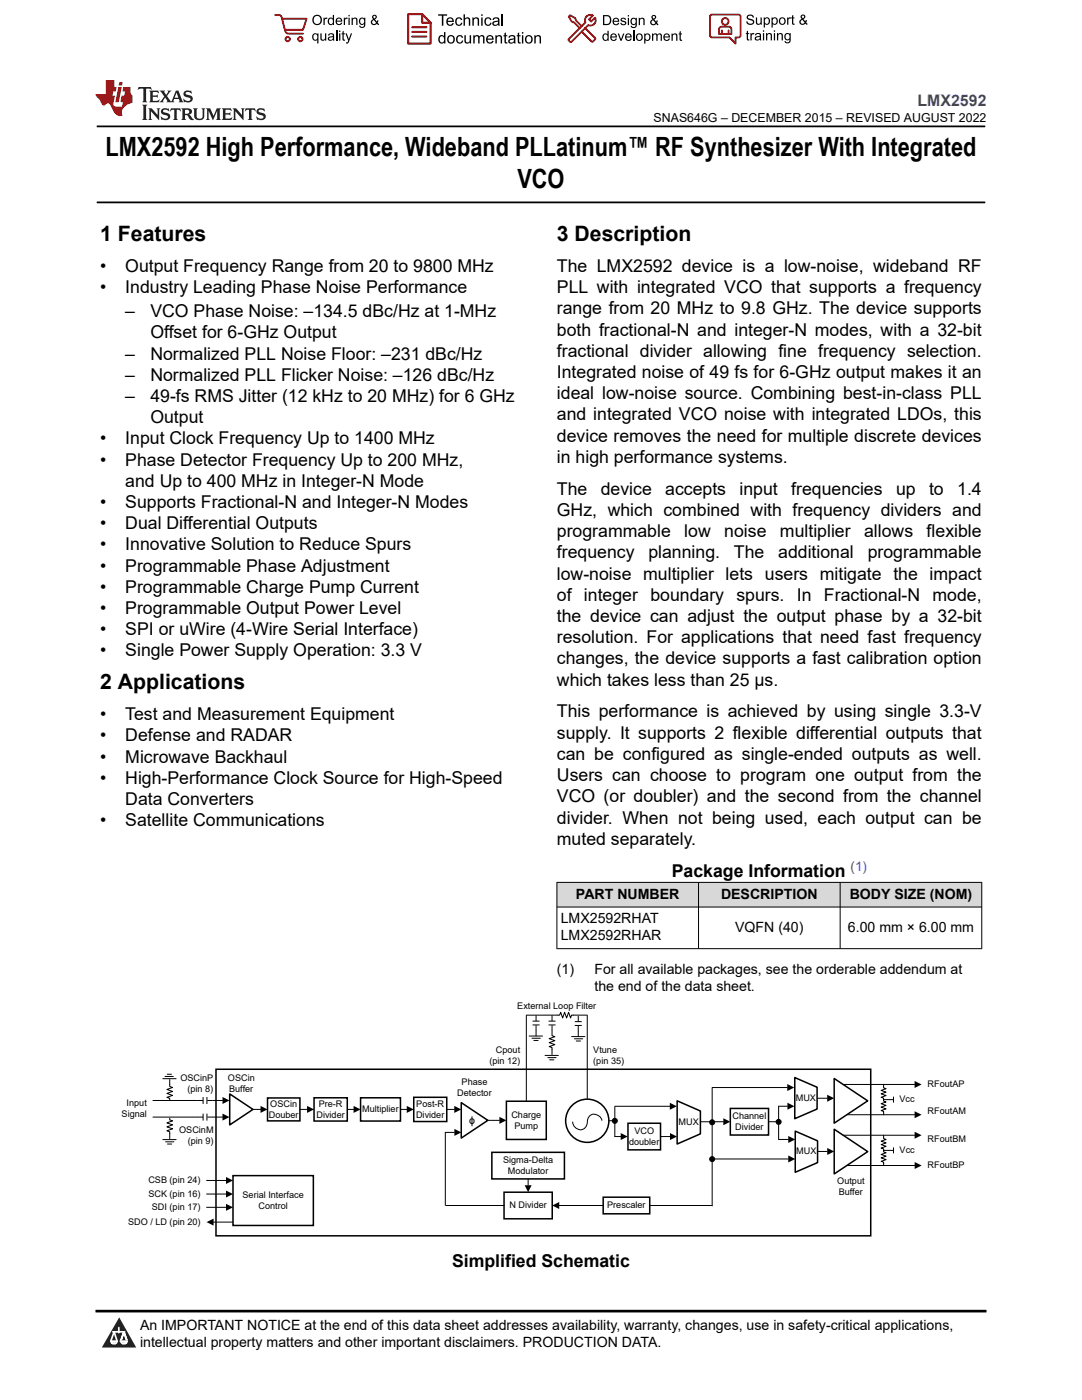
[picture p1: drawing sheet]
<svg xmlns="http://www.w3.org/2000/svg" width="216mm" height="279mm" viewBox="0 0 216 279" stroke-linecap="round" stroke-linejoin="round" font-family="sans-serif">
<defs><g id="words">
<g font-size="5.3">
<text x="21.1" y="31.2">LMX2592 High Performance, Wideband PLLatinum™ RF Synthesizer With Integrated</text>
<text x="103.2" y="37.5">VCO</text>
</g>
<g font-size="4.2">
<text x="20" y="48.1">1 Features</text>
<text x="111.1" y="48.1">3 Description</text>
<text x="20" y="137.6">2 Applications</text>
</g>
<g font-size="3.5">
<text x="20" y="54.3">•</text>
<text x="20" y="58.5">•</text>
<text x="25" y="54.3">Output Frequency Range from 20 to 9800 MHz</text>
<text x="25" y="58.5">Industry Leading Phase Noise Performance</text>
<text x="111.1" y="58.5">PLL with integrated VCO that supports a frequency</text>
<text x="111.1" y="54.3">The LMX2592 device is a low-noise, wideband RF</text>
<text x="25" y="63.3">–</text>
<text x="30" y="63.3">VCO Phase Noise: –134.5 dBc/Hz at 1-MHz</text>
<text x="111.1" y="62.8">range from 20 MHz to 9.8 GHz. The device supports</text>
<text x="25" y="71.7">–</text>
<text x="30" y="67.5">Offset for 6-GHz Output</text>
<text x="30" y="71.7">Normalized PLL Noise Floor: –231 dBc/Hz</text>
<text x="111.1" y="67">both fractional-N and integer-N modes, with a 32-bit</text>
<text x="111.1" y="71.2">fractional divider allowing fine frequency selection.</text>
<text x="25" y="76">–</text>
<text x="30" y="76">Normalized PLL Flicker Noise: –126 dBc/Hz</text>
<text x="111.1" y="75.5">Integrated noise of 49 fs for 6-GHz output makes it an</text>
<text x="25" y="80.2">–</text>
<text x="30" y="80.2">49-fs RMS Jitter (12 kHz to 20 MHz) for 6 GHz</text>
<text x="111.1" y="83.9">and integrated VCO noise with integrated LDOs, this</text>
<text x="111.1" y="79.7">ideal low-noise source. Combining best-in-class PLL</text>
<text x="20" y="88.7">•</text>
<text x="25" y="88.7">Input Clock Frequency Up to 1400 MHz</text>
<text x="30" y="84.4">Output</text>
<text x="111.1" y="88.2">device removes the need for multiple discrete devices</text>
<text x="20" y="92.9">•</text>
<text x="25" y="92.9">Phase Detector Frequency Up to 200 MHz,</text>
<text x="111.1" y="92.4">in high performance systems.</text>
<text x="20" y="101.4">•</text>
<text x="25" y="97.1">and Up to 400 MHz in Integer-N Mode</text>
<text x="25" y="101.4">Supports Fractional-N and Integer-N Modes</text>
<text x="111.1" y="98.7">The</text>
<text x="119.9" y="98.7">device</text>
<text x="132.7" y="98.7">accepts</text>
<text x="147.6" y="98.7">input</text>
<text x="157.9" y="98.7">frequencies</text>
<text x="178.8" y="98.7">up</text>
<text x="185.4" y="98.7">to</text>
<text x="191" y="98.7">1.4</text>
<text x="20" y="105.6">•</text>
<text x="25" y="105.6">Dual Differential Outputs</text>
<text x="111.1" y="103">GHz, which combined with frequency dividers and</text>
<text x="111.1" y="107.2">programmable</text>
<text x="136.5" y="107.2">low</text>
<text x="144.5" y="107.2">noise</text>
<text x="155.6" y="107.2">multiplier</text>
<text x="172.4" y="107.2">allows</text>
<text x="184.9" y="107.2">flexible</text>
<text x="20" y="109.8">•</text>
<text x="25" y="109.8">Innovative Solution to Reduce Spurs</text>
<text x="111.1" y="111.4">frequency</text>
<text x="129.4" y="111.4">planning.</text>
<text x="146.4" y="111.4">The</text>
<text x="155.3" y="111.4">additional</text>
<text x="173.1" y="111.4">programmable</text>
<text x="20" y="114.1">•</text>
<text x="20" y="118.3">•</text>
<text x="25" y="114.1">Programmable Phase Adjustment</text>
<text x="25" y="118.3">Programmable Charge Pump Current</text>
<text x="111.1" y="119.9">of integer boundary spurs. In Fractional-N mode,</text>
<text x="111.1" y="115.7">low-noise multiplier lets users mitigate the impact</text>
<text x="20" y="122.5">•</text>
<text x="25" y="122.5">Programmable Output Power Level</text>
<text x="111.1" y="124.1">the device can adjust the output phase by a 32-bit</text>
<text x="20" y="126.8">•</text>
<text x="20" y="131">•</text>
<text x="25" y="126.8">SPI or uWire (4-Wire Serial Interface)</text>
<text x="25" y="131">Single Power Supply Operation: 3.3 V</text>
<text x="111.1" y="128.4">resolution. For applications that need fast frequency</text>
<text x="111.1" y="132.6">changes, the device supports a fast calibration option</text>
<text x="111.1" y="136.8">which takes less than 25 µs.</text>
<text x="20" y="143.7">•</text>
<text x="25" y="143.7">Test and Measurement Equipment</text>
<text x="111.1" y="143.2">This performance is achieved by using single 3.3-V</text>
<text x="20" y="147.9">•</text>
<text x="25" y="147.9">Defense and RADAR</text>
<text x="111.1" y="147.4">supply. It supports 2 flexible differential outputs that</text>
<text x="20" y="152.2">•</text>
<text x="25" y="152.2">Microwave Backhaul</text>
<text x="111.1" y="151.7">can be configured as single-ended outputs as well.</text>
<text x="111.1" y="155.9">Users can choose to program one output from the</text>
<text x="20" y="156.4">•</text>
<text x="25" y="156.4">High-Performance Clock Source for High-Speed</text>
<text x="25" y="160.6">Data Converters</text>
<text x="111.1" y="160.1">VCO (or doubler) and the second from the channel</text>
<text x="20" y="164.9">•</text>
<text x="25" y="164.9">Satellite Communications</text>
<text x="111.1" y="164.4">divider. When not being used, each output can be</text>
<text x="111.1" y="168.6">muted separately.</text>
<text x="134.1" y="174.9">Package Information</text>
<text x="90.2" y="252.8">Simplified Schematic</text>
</g>
<text font-size="3.2" fill="#00f" x="183.1" y="21.1">LMX2592</text>
<g font-size="2.8">
<text x="114.9" y="179.4">PART NUMBER</text>
<text x="143.9" y="179.4">DESCRIPTION</text>
<text x="169.5" y="179.4">BODY SIZE (NOM)</text>
<text x="111.9" y="184.3">LMX2592RHAT</text>
<text x="146.7" y="186">VQFN (40)</text>
<text x="169.2" y="186">6.00 mm × 6.00 mm</text>
<text x="111.9" y="187.7">LMX2592RHAR</text>
<text x="111.1" y="194.5">(1)</text>
<text x="118.6" y="194.5">For all available packages, see the orderable addendum at</text>
<text x="118.6" y="197.9">the end of the data sheet.</text>
<text x="27.9" y="265.5">An IMPORTANT NOTICE at the end of this data sheet addresses availability, warranty, changes, use in safety-critical applications,</text>
<text x="27.9" y="268.9">intellectual property matters and other important disclaimers. PRODUCTION DATA.</text>
</g>
<text font-size="2.6" fill="#00f" x="169.7" y="173.8">(1)</text>
<text font-size="2.5" x="130.4" y="24.3">SNAS646G – DECEMBER 2015 – REVISED AUGUST 2022</text>
<text font-size="2.1" x="93.6" y="224.2">ϕ</text>
<g font-size="1.8">
<text x="103.2" y="201.3">External Loop Filter</text>
<text x="36" y="215.7">OSCinP</text>
<text x="45.5" y="215.8">OSCin</text>
<text x="97.6" y="212.4">(pin 12)</text>
<text x="99" y="210.2">Cpout</text>
<text x="118.4" y="210.2">Vtune</text>
<text x="118.4" y="212.4">(pin 35)</text>
<text x="25.3" y="220.8">Input</text>
<text x="37.4" y="217.9">(pin 8)</text>
<text x="45.7" y="218">Buffer</text>
<text x="53.9" y="220.9">OSCin</text>
<text x="63.6" y="220.9">Pre-R</text>
<text x="72.3" y="222">Multiplier</text>
<text x="83.1" y="220.9">Post-R</text>
<text x="91.3" y="218.7">Detector</text>
<text x="92.1" y="216.6">Phase</text>
<text x="158.8" y="219.7">MUX</text>
<text x="179.5" y="220">Vcc</text>
<text x="185.1" y="217">RFoutAP</text>
<text x="24.3" y="223">Signal</text>
<text x="35.8" y="226">OSCinM</text>
<text x="53.6" y="223">Douber</text>
<text x="63.2" y="223">Divider</text>
<text x="83" y="223">Divider</text>
<text x="102" y="223">Charge</text>
<text x="102.6" y="225.2">Pump</text>
<text x="126.6" y="226.3">VCO</text>
<text x="135.4" y="224.5">MUX</text>
<text x="146.2" y="223.3">Channel</text>
<text x="146.7" y="225.5">Divider</text>
<text x="185.1" y="222.3">RFoutAM</text>
<text x="185.1" y="227.9">RFoutBM</text>
<text x="37.5" y="228.2">(pin 9)</text>
<text x="100.4" y="232.1">Sigma-Delta</text>
<text x="125.5" y="228.5">doubler</text>
<text x="158.9" y="230.4">MUX</text>
<text x="179.5" y="230.1">Vcc</text>
<text x="185.1" y="233.1">RFoutBP</text>
<text x="29.6" y="238.8">SCK (pin 16)</text>
<text x="29.6" y="236.1">CSB (pin 24)</text>
<text x="48.4" y="239">Serial Interface</text>
<text x="101.3" y="234.3">Modulator</text>
<text x="167.1" y="236.3">Output</text>
<text x="167.4" y="238.5">Buffer</text>
<text x="25.6" y="244.4">SDO / LD (pin 20)</text>
<text x="30.3" y="241.5">SDI (pin 17)</text>
<text x="51.6" y="241.2">Control</text>
<text x="101.6" y="241.1">N Divider</text>
<text x="121.2" y="241.1">Prescaler</text>
</g>
</g></defs>
<path d="M19.3 25.2h177.3M19.3 40.4h177.3" fill="none" stroke="#000" stroke-width=".35"/>
<g fill="#d8d8d8">
<path d="M111.1 176.1h84.8v4.9h-84.8z" fill-rule="evenodd"/>
<path d="M111.2 176.2h28.1v4.8h-28.1z" fill-rule="evenodd"/>
<path d="M139.4 176.2h28.2v4.8h-28.2z" fill-rule="evenodd"/>
<path d="M167.7 176.2h28.1v4.8h-28.1z" fill-rule="evenodd"/>
</g>
<path d="M111.1 176.1h84.9M111.1 176v13.4M139.4 176v13.4M167.6 176v13.4M195.9 176v13.4M111.1 181h84.9M111.1 189.3h84.9M122.7 226.8h1.2M131.8 226.8h1.9" fill="none" stroke="#000" stroke-width=".2"/>
<path d="M123.9 226.1l1.3 .7-1.3 .7zM133.7 226.1l1.4 .7-1.4 .7z" fill="#000"/>
<path d="M125.3 224.2h6.5v5.3h-6.5z" fill-rule="evenodd" fill="#fff" stroke="#000" stroke-width=".3"/>
<path d="M43.1 213.4h130.6v33.2h-130.6z" fill="none" stroke="#000" stroke-width=".3"/>
<path d="M101 219.8h8v7.6h-8z" fill-rule="evenodd" fill="#fff" stroke="#000" stroke-width=".3"/>
<path d="M42.4 219.6h2M42.4 222.9h2" fill="none" stroke="#000" stroke-width=".2"/>
<path d="M44.4 218.9l1.4 .7-1.4 .7zM44.4 222.2l1.4 .7-1.4 .7z" fill="#000"/>
<path d="M166.4 215.2l6.7 4.5-6.7 4.5z" fill-rule="evenodd" fill="#fff" stroke="#000" stroke-width=".3"/>
<path d="M114.7 204.7h1.4M114.7 203.9h1.4M115.4 204.7v1.1M115.4 202.7v1.2M168.2 216.4h14.3M169.1 222.5h13.4" fill="none" stroke="#000" stroke-width=".2"/>
<path d="M182.5 215.7l1.4 .7-1.4 .7zM182.5 221.8l1.4 .7-1.4 .7z" fill="#000"/>
<g fill="#fff" stroke="#000" stroke-width=".3">
<path d="M98.1 230h14.5v5.3h-14.5z" fill-rule="evenodd"/>
<path d="M100.6 237.9h9.6v5.3h-9.6z" fill-rule="evenodd"/>
<path d="M53.4 219.1h6.4v4.6h-6.4z" fill-rule="evenodd"/>
<path d="M82.6 219h6.5v4.8h-6.5z" fill-rule="evenodd"/>
<path d="M71.9 219.1h8v4.6h-8z" fill-rule="evenodd"/>
</g>
<path d="M89.1 221.4h1.5" fill="none" stroke="#000" stroke-width=".2"/>
<path d="M90.6 220.7l1.4 .7-1.4 .7z" fill="#000"/>
<g fill="#fff" stroke="#000" stroke-width=".3">
<path d="M62.7 219.1h6.6v4.6h-6.6z" fill-rule="evenodd"/>
<path d="M92 220.1l5.3 3.5-5.3 3.5z" fill-rule="evenodd"/>
</g>
<g fill="none" stroke="#000" stroke-width=".2">
<path d="M105 202.7v17M117.2 202.7v16.5M176.3 216.8v.3l.5 .2-1 .3 1 .4-1 .3 1 .3-1 .4 .5 .2v.3M176.3 219.5v.3l.5 .1-1 .4 1 .3-1 .4 1 .3-1 .3 .5 .2v.3M176.3 219.5h2M178.3 218.9v1.1M90.7 226h-1.8v14.6M97.1 223.6h2.6M121.5 223.7h1.2M122.7 220.9v5.9M122.7 220.8h11M144.3 223.9h-4.5"/>
<path d="M89 240.6h11.6"/>
</g>
<path d="M90.7 225.3l1.4 .7-1.4 .7zM99.6 222.9l1.4 .7-1.4 .7zM133.7 220.1l1.3 .7-1.3 .7zM144.3 223.2l1.4 .7-1.4 .7z" fill="#000"/>
<path d="M166.5 225.4l6.6 4.4-6.6 4.5z" fill-rule="evenodd" fill="#fff" stroke="#000" stroke-width=".3"/>
<path d="M168.2 226.6h14.3M169.1 232.6h13.4M176.3 226.9v.3l.5 .2-1 .3 1 .4-1 .3 1 .4-1 .3 .5 .2v.3M176.3 229.6v.3l.5 .2-1 .3 1 .3-1 .4 1 .3-1 .4 .5 .1v.3M176.3 229.6h2M178.3 229.1v1" fill="none" stroke="#000" stroke-width=".2"/>
<path d="M182.5 225.9l1.4 .7-1.4 .7zM182.5 231.9l1.4 .7-1.4 .7z" fill="#000"/>
<path d="M135.1 219.7l4.7 2v4.6l-4.7 2z" fill-rule="evenodd" fill="#fff" stroke="#000" stroke-width=".3"/>
<path d="M106.3 204.6h1.4M106.3 203.8h1.4M107 204.6v1.1M107 202.6v1.2M109.5 204.6h1.4M109.5 203.8h1.3M110.1 206.4v.3l.6 .2-1.1 .4 1.1 .4-1.1 .4 1.1 .4-1.1 .4 .5 .2v.3M110.2 204.6v1.7M110.2 202.6v1.2" fill="none" stroke="#000" stroke-width=".2"/>
<path d="M120.4 238.9h9.2v3.3h-9.2z" fill-rule="evenodd" fill="#fff" stroke="#000" stroke-width=".3"/>
<path d="M163.1 219.2h2M163.2 229.8h1.9M111.6 240.6h8.8" fill="none" stroke="#000" stroke-width=".2"/>
<path d="M165.1 218.5l1.3 .7-1.3 .7zM165.1 229.1l1.4 .7-1.4 .7zM110.2 240.6l1.4-.7v1.4z" fill="#000"/>
<path d="M145.7 221.2h7.7v5.3h-7.7z" fill-rule="evenodd" fill="#fff" stroke="#000" stroke-width=".3"/>
<path d="M142.1 217.1v23.6M153.4 223.9h2" fill="none" stroke="#000" stroke-width=".2"/>
<path d="M158.6 215.1l4.4 1.9v4.3l-4.4 2z" fill-rule="evenodd" fill="#fff" stroke="#000" stroke-width=".3"/>
<path d="M142.1 217h15M142.1 231.3h15.2M155.4 227.4h1.9M157.1 220.8h-1.7v6.6" fill="none" stroke="#000" stroke-width=".2"/>
<path d="M157.1 216.3l1.4 .7-1.4 .7zM157.1 220.1l1.4 .7-1.4 .7zM157.3 226.7l1.4 .7-1.4 .7zM157.3 230.6l1.4 .7-1.4 .7z" fill="#000"/>
<g fill="#000" stroke="#000" stroke-width=".2">
<circle cx="142.1" cy="224" r=".5"/>
<circle cx="155.4" cy="223.9" r=".5"/>
</g>
<g fill="#fff" stroke="#000" stroke-width=".3">
<path d="M45.8 218.3l4.7 3.1-4.7 3.1z" fill-rule="evenodd"/>
<path d="M158.7 225.7l4.4 2v4.3l-4.4 2z" fill-rule="evenodd"/>
</g>
<g fill="none" stroke="#000" stroke-width=".2">
<path d="M33.9 216.5v.3l.5 .2-1.1 .4 1.1 .4-1.1 .4 1.1 .4-1.1 .4 .6 .2v.3M40.5 218.9v1.4M40.5 219.6h-10M41.3 218.9v1.4M41.4 219.6h1M30.5 222.9h10M33.9 223.2v.3l.5 .2-1.1 .4 1.1 .4-1.1 .4 1.1 .4-1.1 .4 .6 .2v.3M40.5 222.3v1.3M41.2 235.6h4M41.2 238.3h4M41.3 222.2v1.4M41.4 222.9h1"/>
<path d="M41.2 240.9h4M42.5 243.9h4"/>
</g>
<path d="M45.1 237.6l1.4 .7-1.4 .7zM45.1 234.9l1.4 .7-1.4 .7zM41.2 243.9l1.4-.7v1.4zM45.1 240.3l1.4 .6-1.4 .7z" fill="#000"/>
<path d="M46.5 234.6h16v10h-16z" fill-rule="evenodd" fill="#fff" stroke="#000" stroke-width=".3"/>
<g fill="none" stroke="#000" stroke-width=".2">
<path d="M32.5 215.3h2.6M32.9 214.8h1.7M33.4 214.4h.8M33.9 215.4v1.1M105.6 206.8h2.7M106.2 207.2h1.6M106.5 207.6h.9M107 205.7v1M108.8 210.6h2.6M109.3 211.1h1.7M109.7 211.5h.8M110.1 209.4v1"/>
<path d="M114.1 206.9h2.6M114.6 207.3h1.7M115 207.8h.8M115.4 205.8v1M32.5 227.4h2.6M33 227.9h1.7M33.4 228.3h.9M33.9 226.2v1.1M50.5 221.4h1.6M59.8 221.4h1.6M69.3 221.4h1.4M79.9 221.4h1.4"/>
<path d="M105.4 235.3v1.2M129.6 240.6h12.5"/>
</g>
<path d="M52 220.7l1.4 .7-1.4 .7zM61.3 220.7l1.4 .7-1.4 .7zM70.6 220.7l1.3 .7-1.3 .7zM81.2 220.7l1.4 .7-1.4 .7zM104.7 236.5h1.4l-.7 1.4z" fill="#000"/>
<g fill="#000" stroke="#000" stroke-width=".2">
<circle cx="122.7" cy="223.7" r=".5"/>
<circle cx="142.1" cy="231.3" r=".5"/>
</g>
<circle cx="117.2" cy="223.7" r="4.3" fill="#fff" stroke="#000" stroke-width=".3"/>
<path d="M117.2 202.6h-3.2l-.2 .6-.3-1.2-.4 1.2-.4-1.2-.4 1.2-.4-1.2-.2 .6h-6.7M176.3 216.4v.4M120.1 223.6a1.46 1.46 0 0 0-1.6-1.3 1.46 1.46 0 0 0-1.3 1.6 1.44 1.44 0 0 1-1.2 1.6 1.44 1.44 0 0 1-1.6-1.1l-.1-.5M176.3 222.1v.4M176.3 226.6v.3M176.3 232.2v.4" fill="none" stroke="#000" stroke-width=".2"/>
<path d="M0 0h215.9v23.8h-215.9z" fill-rule="evenodd" fill="#fff"/>
<path d="M27.7 17.4l-.2 .6 .5-.3h.6v.1v2.2l-.2 .4h1l-.2-.4v-2.2v-.1h.5l.5 .3-.1-.6zM29.8 18.1l.2 .4v1.5l-.2 .4h1.9l.1-.6a1.08 1.08 0 0 1-1.3 .2v-.7h.6l.4 .2v-.6l-.4 .2h-.6v-.6l.2-.1a1 1 0 0 1 1 .2l-.1-.5zM31.8 18.1l1 1.1-1 1.2h.9l-.2-.2 .4-.7 .5 .7-.2 .2h1.6l-.2-.2 .1-.4h1l.1 .4-.1 .2h.9l-.2-.3-.8-2h-.5l-1 2.2-.8-1.1 .9-1.1h-.8l.2 .2-.5 .7-.3-.7 .1-.2zM35.2 18.5l.4 1h-.8zM36.8 18.2a.65 .65 0 0 0-.2 .7 .65 .65 0 0 0 .6 .5l.7 .2 .1 .2a.79 .79 0 0 1-.7 .4 .79 .79 0 0 1-.7-.5l.1 .7 .2-.1a.93 .93 0 0 0 1.1 .1 .93 .93 0 0 0 .4-1 1.46 1.46 0 0 0-1.2-.6l-.1-.3a1.09 1.09 0 0 1 1.2 .2l-.2-.6-.1 .1-.6-.2zM28.4 20.9l.2 .4v2.3l-.2 .3h1l-.2-.3v-2.3l.2-.4zM29.6 21.6l.2 .4v1.6l-.2 .3h.8l-.3-.3v-1.4l1.7 1.8v-2l.2-.4h-.8l.2 .2 .1 1.1-1.2-1.3zM32.3 21.8a.65 .65 0 0 0-.2 .7 .65 .65 0 0 0 .7 .4l.6 .2 .1 .2a.79 .79 0 0 1-.7 .4 .79 .79 0 0 1-.7-.5l.1 .7 .2-.1a.93 .93 0 0 0 1.1 .1 .93 .93 0 0 0 .4-.9 1.46 1.46 0 0 0-1.2-.6l-.1-.4a1.09 1.09 0 0 1 1.2 .2l-.2-.6-.1 .1-.6-.1zM34.1 21.6l-.1 .7a.63 .63 0 0 1 .7-.4l.1 1.7-.3 .3h1l-.2-.3v-1.7a.66 .66 0 0 1 .8 .4l-.1-.7zM36.2 21.6l.2 .4v1.6l-.2 .3h.9l-.2-.2v-.7h.5l.1 .2a.79 .79 0 0 0 1.2 .6l-1-.9a.61 .61 0 0 0 .6-.6 .61 .61 0 0 0-.5-.6zM36.9 21.9h.2a.47 .47 0 0 1 .5 .1 .47 .47 0 0 1 .1 .5l-.2 .2h-.6zM38.5 21.6l.2 .2a2.27 2.27 0 0 0 .4 2 1.04 1.04 0 0 0 1.7-.7v-1.3l.2-.2h-.8l.2 .4v1.1a.6 .6 0 0 1-.6 .6 .6 .6 0 0 1-.6-.6v-1.1l.3-.4zM41.1 21.6l.2 .4v1.6l-.2 .3h.7l-.2-.3v-1.5l.9 1.9 .8-1.9v1.5l-.2 .3h1l-.3-.3v-1.6l.3-.4h-.8l-.7 1.5-.7-1.5zM44.3 21.6l.2 .4v1.6l-.2 .3h1.9l.1-.5a1.09 1.09 0 0 1-1.3 .1v-.6h.6l.4 .1v-.6l-.4 .2h-.6v-.6l.2-.1a1.01 1.01 0 0 1 1 .3l-.1-.6zM46.4 21.6l.3 .4v1.6l-.3 .3h.8l-.2-.3v-1.4l1.6 1.8v-2l.2-.4h-.7l.2 .2v1.1l-1.2-1.3zM49 21.6l-.1 .7a.63 .63 0 0 1 .8-.4v1.7l-.3 .3h1l-.2-.3v-1.7a.66 .66 0 0 1 .8 .4l-.1-.7zM51.4 21.8a.65 .65 0 0 0-.2 .7 .65 .65 0 0 0 .6 .4l.6 .2 .2 .2a.79 .79 0 0 1-.8 .4 .79 .79 0 0 1-.6-.5l.1 .7 .2-.1a.93 .93 0 0 0 1 .1 .93 .93 0 0 0 .5-.9 1.46 1.46 0 0 0-1.3-.6l-.1-.4a1.09 1.09 0 0 1 1.3 .2l-.2-.6-.2 .1-.5-.1z" fill="#231f20"/>
<path d="M21.1 16v2.8h-2.1l.1 .3 .9 1a.95 .95 0 0 0 .9 .9 .59 .59 0 0 1 .6-.4 .59 .59 0 0 1 .5 .4l.4 .8a1.59 1.59 0 0 0 2.1 1.3 1.61 1.61 0 0 1 1-2.2l1-.4-.1-1.5a1.59 1.59 0 0 1-.4-1.6h-1.4l-.2 .9h.5l-.1 .8h-.5l-.2 1v.2l.4 .1-.2 .9h-.6a.73 .73 0 0 1-1.1-.7l.3-1.5h-.5l.2-.8h.5l.2-.9h-.5v-1.4zM23.6 17.4l-.6 3h.7l.6-3zM23.8 16.4l-.1 .7h.7l.1-.7z" fill="#ed1c24"/>
<g fill="#000">
<path d="M62.3 4a1 1 0 0 1 2 0 1 1 0 0 1-2 0zM62.8 3.4a.78 .78 0 0 0-.1 1.1 .78 .78 0 0 0 1.1 .1 .78 .78 0 0 0 .1-1.1 .78 .78 0 0 0-1.1-.1z" fill-rule="evenodd"/>
<path d="M62.5 6.8l.4-.2 .4 .3v-.2h.2v2h-.2v-.7a.68 .68 0 0 1-.9-.1 .68 .68 0 0 1 0-.9zM62.6 7a.51 .51 0 0 0-.1 .6 .51 .51 0 0 0 .7 .2 .51 .51 0 0 0 .1-.7 .51 .51 0 0 0-.7-.1z" fill-rule="evenodd"/>
<path d="M64.5 3.5h.3v.3l.1-.3h.3l.1 .1-.1 .2a.32 .32 0 0 0-.3 0 .32 .32 0 0 0-.1 .4v.8h-.3z" fill-rule="evenodd"/>
<path d="M63.9 6.7h.3v.8a.36 .36 0 0 0 .3 .4 .36 .36 0 0 0 .4-.5v-.7h.2v1.4h-.2v-.2a.51 .51 0 0 1-.6 .2 .51 .51 0 0 1-.4-.5z" fill-rule="evenodd"/>
<path d="M65.6 3.7l.4-.2 .4 .2v-.7h.3v2h-.3v-.2a.7 .7 0 0 1-1-.1 .7 .7 0 0 1 .2-1zM65.8 3.8a.51 .51 0 0 0-.1 .7 .51 .51 0 0 0 .6 .2 .51 .51 0 0 0 .1-.7 .51 .51 0 0 0-.6-.2z" fill-rule="evenodd"/>
<path d="M65.6 6.8a.66 .66 0 0 1 .8-.1 .66 .66 0 0 1 .3 .8v.6h-.2l-.1-.2a.52 .52 0 0 1-.7 .2 .52 .52 0 0 1-.2-.6l.3-.2a.42 .42 0 0 0 .6-.3l-.3-.2-.3 .1-.1 .2h-.3zM65.7 7.6a.35 .35 0 0 0 .3 .4 .35 .35 0 0 0 .4-.4v-.2z" fill-rule="evenodd"/>
<path d="M67.7 6.1h.2v.3h-.2zM67.7 6.7h.2v1.4h-.2z" fill-rule="evenodd"/>
<path d="M67.1 3.7a.68 .68 0 0 1 .9-.1 .68 .68 0 0 1 .3 .7h-1.1a.42 .42 0 0 0 .3 .5 .42 .42 0 0 0 .5-.3h.3a.73 .73 0 0 1-1.1 .4 .73 .73 0 0 1-.1-1.2zM67.4 3.8l-.2 .3h.8l-.2-.4z" fill-rule="evenodd"/>
<path d="M68.6 3.5h.2v.3l.2-.3h.3l.1 .1-.1 .2a.32 .32 0 0 0-.4 0 .32 .32 0 0 0-.1 .4v.8h-.2z" fill-rule="evenodd"/>
<path d="M68.3 6.3l.3-.1v.5h.2v.1h-.2v.9l.3 .4a.36 .36 0 0 1-.4 0 .36 .36 0 0 1-.2-.4v-.9h-.1v-.1h.1z" fill-rule="evenodd"/>
<path d="M68.9 6.7h.3l.4 1.1 .4-1.1h.3l-.6 1.4a.51 .51 0 0 1-.6 .6l-.1-.3h.3l.2-.3z" fill-rule="evenodd"/>
<path d="M69.5 3h.3v.3h-.3zM69.5 3.5h.3v1.5h-.3z" fill-rule="evenodd"/>
<path d="M70.2 3.5h.2v.2a.52 .52 0 0 1 .6-.2 .52 .52 0 0 1 .3 .6v.9h-.2v-.9a.34 .34 0 0 0-.3-.4 .34 .34 0 0 0-.4 .3v1h-.2z" fill-rule="evenodd"/>
<path d="M71.8 3.7l.4-.2 .5 .2v-.2h.2v1.3a.64 .64 0 0 1-.5 .8 .64 .64 0 0 1-.7-.5h.2a.41 .41 0 0 0 .5 .2 .41 .41 0 0 0 .2-.5 .69 .69 0 0 1-.9-.1 .69 .69 0 0 1 .1-1zM72 3.8a.5 .5 0 0 0-.1 .7 .5 .5 0 0 0 .7 .1 .5 .5 0 0 0 .1-.6 .5 .5 0 0 0-.7-.2z" fill-rule="evenodd"/>
<path d="M74.4 3.1a.47 .47 0 0 1 .7 .1 .47 .47 0 0 1-.3 .7l.4 .4 .1-.3 .2 .1-.1 .4 .3 .3-.2 .2-.3-.3a.63 .63 0 0 1-1 .1 .63 .63 0 0 1 .3-1l-.3-.4zM74.5 3.4a.27 .27 0 0 0 .5 0 .27 .27 0 0 0-.5 0zM74.4 4.1a.4 .4 0 0 0 0 .6 .4 .4 0 0 0 .6-.1l-.4-.6z" fill-rule="evenodd"/>
<path d="M87.4 2.9h1.8v.2h-.7v2h-.3v-2h-.8z" fill-rule="evenodd"/>
<path d="M87.6 7.2l.5-.2 .5 .2v-.8h.3v2.3h-.3v-.2a.76 .76 0 0 1-1-.1 .76 .76 0 0 1-.1-1zM87.9 7.4a.58 .58 0 0 0-.2 .7 .58 .58 0 0 0 .8 .2 .58 .58 0 0 0 .1-.7 .58 .58 0 0 0-.7-.2z" fill-rule="evenodd"/>
<path d="M89.5 7.2a.81 .81 0 0 1 1.1 .1 .81 .81 0 0 1-.2 1.2 .81 .81 0 0 1-1.1-.2l-.1-.7zM89.6 7.4a.57 .57 0 0 0 0 .8 .57 .57 0 0 0 .8 0 .57 .57 0 0 0 0-.7 .57 .57 0 0 0-.8-.1z" fill-rule="evenodd"/>
<path d="M89.3 3.7a.77 .77 0 0 1 .9-.2 .77 .77 0 0 1 .4 .9h-1.3a.48 .48 0 0 0 .4 .5 .48 .48 0 0 0 .6-.3h.3a.83 .83 0 0 1-1.3 .4 .83 .83 0 0 1 0-1.3zM89.5 3.8l-.2 .4h1l-.3-.5z" fill-rule="evenodd"/>
<path d="M91 3.7a.7 .7 0 0 1 1.2 .3h-.2a.45 .45 0 0 0-.6-.3 .45 .45 0 0 0-.3 .6 .45 .45 0 0 0 .3 .6 .45 .45 0 0 0 .6-.4l.3 .1a.76 .76 0 0 1-1.1 .5 .76 .76 0 0 1-.3-1.1z" fill-rule="evenodd"/>
<path d="M91.2 7.2a.7 .7 0 0 1 1.2 .3l-.3 .1a.45 .45 0 0 0-.5-.4 .45 .45 0 0 0-.3 .7 .45 .45 0 0 0 .3 .6 .45 .45 0 0 0 .6-.4h.2a.76 .76 0 0 1-1 .5 .76 .76 0 0 1-.4-1.1z" fill-rule="evenodd"/>
<path d="M92.5 2.9h.3v.8a.59 .59 0 0 1 .7-.2 .59 .59 0 0 1 .3 .6v1h-.2v-1a.4 .4 0 0 0-.5-.4 .4 .4 0 0 0-.3 .5v.9h-.3z" fill-rule="evenodd"/>
<path d="M92.7 7h.2v.9a.41 .41 0 0 0 .5 .6 .41 .41 0 0 0 .3-.6v-.9h.3v1.7h-.3v-.3a.58 .58 0 0 1-.7 .3 .58 .58 0 0 1-.3-.7z" fill-rule="evenodd"/>
<path d="M94.3 3.5h.2v.2a.59 .59 0 0 1 .7-.2 .59 .59 0 0 1 .4 .6v1h-.3v-1a.41 .41 0 0 0-.4-.4 .41 .41 0 0 0-.4 .5v.9h-.2z" fill-rule="evenodd"/>
<path d="M94.4 7h.3v.3a.56 .56 0 0 1 1 0 .54 .54 0 0 1 .6-.3 .54 .54 0 0 1 .4 .5v1.2h-.3v-1.1a.34 .34 0 0 0-.3-.4 .34 .34 0 0 0-.4 .3v1.2h-.3v-1.1a.38 .38 0 0 0-.5-.3 .38 .38 0 0 0-.2 .5v.9h-.3z" fill-rule="evenodd"/>
<path d="M96 2.9h.3v.3h-.3zM96 3.5h.3v1.6h-.3z" fill-rule="evenodd"/>
<path d="M96.8 3.7a.7 .7 0 0 1 1.3 .3h-.3a.45 .45 0 0 0-.6-.3 .45 .45 0 0 0-.3 .6 .45 .45 0 0 0 .3 .6 .45 .45 0 0 0 .6-.4l.3 .1a.76 .76 0 0 1-1.1 .5 .76 .76 0 0 1-.3-1.1z" fill-rule="evenodd"/>
<path d="M97.2 7.2a.77 .77 0 0 1 .9-.1 .77 .77 0 0 1 .4 .8h-1.2a.48 .48 0 0 0 .3 .6 .48 .48 0 0 0 .6-.4l.3 .1a.83 .83 0 0 1-1.3 .3 .83 .83 0 0 1 0-1.3zM97.4 7.4l-.1 .3h.9l-.2-.4z" fill-rule="evenodd"/>
<path d="M98.8 7h.3v.3a.59 .59 0 0 1 .7-.3 .59 .59 0 0 1 .4 .7v1h-.3v-1a.41 .41 0 0 0-.5-.5 .41 .41 0 0 0-.3 .6v.9h-.3z" fill-rule="evenodd"/>
<path d="M98.4 3.7a.74 .74 0 0 1 1-.2 .74 .74 0 0 1 .3 .9v.7h-.3v-.2a.59 .59 0 0 1-.8 .3 .59 .59 0 0 1-.3-.8l1.1-.3a.42 .42 0 0 0-.4-.4 .42 .42 0 0 0-.5 .3h-.2zM98.6 4.5a.36 .36 0 0 0 .2 .5 .36 .36 0 0 0 .5-.2l.1-.5z" fill-rule="evenodd"/>
<path d="M100.7 6.6l.2-.1v.5h.3v.2h-.3v1l.1 .2h.2l.1 .3a.41 .41 0 0 1-.5-.1 .41 .41 0 0 1-.1-.4v-1h-.2v-.2h.2z" fill-rule="evenodd"/>
<path d="M101.6 7.2a.74 .74 0 0 1 .9-.2 .74 .74 0 0 1 .3 1l.1 .7h-.3v-.2a.59 .59 0 0 1-.8 .2 .59 .59 0 0 1-.3-.8l1-.3a.42 .42 0 0 0-.3-.4 .42 .42 0 0 0-.5 .3h-.3zM101.8 8.1a.36 .36 0 0 0 .1 .5 .36 .36 0 0 0 .5-.3l.2-.4z" fill-rule="evenodd"/>
<path d="M103.3 6.6l.3-.1v.5h.3v.2h-.3v1l.1 .2h.2v.3a.41 .41 0 0 1-.5-.1 .41 .41 0 0 1-.1-.4v-1h-.2v-.2h.2z" fill-rule="evenodd"/>
<path d="M104.1 6.4h.3v.3h-.3zM104.1 7h.3v1.7h-.3z" fill-rule="evenodd"/>
<path d="M105 7.2a.81 .81 0 0 1 1.1 .1 .81 .81 0 0 1-.1 1.2 .81 .81 0 0 1-1.2-.2v-.7zM105.2 7.4a.57 .57 0 0 0-.1 .8 .57 .57 0 0 0 .8 0 .57 .57 0 0 0 0-.7 .57 .57 0 0 0-.7-.1z" fill-rule="evenodd"/>
<path d="M106.6 7h.3v.3a.59 .59 0 0 1 .7-.3 .59 .59 0 0 1 .4 .7v1h-.3v-1a.41 .41 0 0 0-.5-.5 .41 .41 0 0 0-.3 .6v.9h-.3z" fill-rule="evenodd"/>
<path d="M120.3 3h.7a1 1 0 0 1 1 1 1 1 0 0 1-1 1h-.7zM120.6 3.2v1.6h.4a.77 .77 0 0 0 .7-.8 .77 .77 0 0 0-.7-.8z" fill-rule="evenodd"/>
<path d="M120.4 6.9l.4-.2 .4 .2v-.8h.3v2h-.3v-.1a.7 .7 0 0 1-.9-.2 .7 .7 0 0 1 .1-.9zM120.6 7a.51 .51 0 0 0-.1 .7 .51 .51 0 0 0 .6 .1 .51 .51 0 0 0 .1-.6 .51 .51 0 0 0-.6-.2z" fill-rule="evenodd"/>
<path d="M122 6.9a.68 .68 0 0 1 .8-.2 .68 .68 0 0 1 .3 .8h-1.1a.42 .42 0 0 0 .3 .5 .42 .42 0 0 0 .5-.3h.3a.73 .73 0 0 1-1.1 .3 .73 .73 0 0 1 0-1.1zM122.2 7l-.2 .3h.8l-.2-.4z" fill-rule="evenodd"/>
<path d="M122.4 3.7a.68 .68 0 0 1 .8-.1 .68 .68 0 0 1 .4 .8h-1.1a.42 .42 0 0 0 .3 .4 .42 .42 0 0 0 .5-.3l.3 .1a.73 .73 0 0 1-1.2 .3 .73 .73 0 0 1 0-1.2zM122.6 3.8l-.1 .3h.8l-.2-.3z" fill-rule="evenodd"/>
<path d="M123.9 3.7l.1-.1a.62 .62 0 0 1 .9 .3l-.2 .1a.29 .29 0 0 0-.3-.3 .29 .29 0 0 0-.3 .3l.1 .1a.58 .58 0 0 1 .6 .1 .58 .58 0 0 1 .1 .6 .67 .67 0 0 1-1.1-.2l.2-.1a.33 .33 0 0 0 .4 .4 .33 .33 0 0 0 .3-.4 .71 .71 0 0 1-.9-.6z" fill-rule="evenodd"/>
<path d="M123.3 6.7h.2l.4 1.2 .4-1.2h.3l-.6 1.4h-.2z" fill-rule="evenodd"/>
<path d="M125.3 3h.2v.3h-.2zM125.3 3.6h.2v1.4h-.2z" fill-rule="evenodd"/>
<path d="M124.9 6.9a.68 .68 0 0 1 .8-.2 .68 .68 0 0 1 .4 .8h-1.1a.42 .42 0 0 0 .3 .5 .42 .42 0 0 0 .5-.3h.3a.73 .73 0 0 1-1.2 .3 .73 .73 0 0 1 0-1.1zM125.1 7l-.1 .3h.8l-.2-.4z" fill-rule="evenodd"/>
<path d="M126 3.7l.4-.2 .4 .2v-.1h.3v1.2a.64 .64 0 0 1-.5 .8 .64 .64 0 0 1-.8-.5l.3 .1a.41 .41 0 0 0 .5 .2 .41 .41 0 0 0 .2-.6 .69 .69 0 0 1-.9-.1 .69 .69 0 0 1 .1-1zM126.2 3.9a.5 .5 0 0 0-.1 .6 .5 .5 0 0 0 .6 .2 .5 .5 0 0 0 .2-.7 .5 .5 0 0 0-.7-.1z" fill-rule="evenodd"/>
<path d="M126.9 7.4a.73 .73 0 0 1 1.4 0 .73 .73 0 0 1-1.4 0zM127.3 7a.5 .5 0 0 0-.1 .7 .5 .5 0 0 0 .7 0 .5 .5 0 0 0 0-.6 .5 .5 0 0 0-.6-.1z" fill-rule="evenodd"/>
<path d="M127.5 3.6h.2v.2a.52 .52 0 0 1 .6-.3 .52 .52 0 0 1 .3 .6v.9h-.2v-.9a.34 .34 0 0 0-.3-.4 .34 .34 0 0 0-.4 .3v1h-.2z" fill-rule="evenodd"/>
<path d="M128.5 6.7h.3v.2a.67 .67 0 0 1 .9 0 .67 .67 0 0 1 0 .9 .55 .55 0 0 1-.9 .2v.7h-.3zM128.9 7a.5 .5 0 0 0-.1 .7 .5 .5 0 0 0 .6 .1 .5 .5 0 0 0 .2-.6 .5 .5 0 0 0-.7-.2z" fill-rule="evenodd"/>
<path d="M130.1 6.7h.2v.2a.49 .49 0 0 1 .9 0l.4-.2a.42 .42 0 0 1 .5 .4v1h-.3v-.9a.3 .3 0 0 0-.2-.3 .3 .3 0 0 0-.4 .2v1h-.2v-.9a.33 .33 0 0 0-.5-.3 .33 .33 0 0 0-.2 .5v.7h-.2z" fill-rule="evenodd"/>
<path d="M130.1 3.1a.47 .47 0 0 1 .8 .1 .47 .47 0 0 1-.3 .7l.3 .4 .1-.2h.3l-.2 .5 .3 .3-.2 .2-.3-.3a.63 .63 0 0 1-1 .1 .63 .63 0 0 1 .3-1l-.2-.5zM130.2 3.5a.27 .27 0 0 0 .5 0 .27 .27 0 0 0-.5 0zM130.2 4.1a.4 .4 0 0 0 0 .7 .4 .4 0 0 0 .6-.2l-.5-.6z" fill-rule="evenodd"/>
<path d="M132.5 6.9a.68 .68 0 0 1 .9-.2 .68 .68 0 0 1 .3 .8h-1.1a.42 .42 0 0 0 .3 .5 .42 .42 0 0 0 .5-.3h.3a.73 .73 0 0 1-1.1 .3 .73 .73 0 0 1-.1-1.1zM132.7 7l-.1 .3h.8l-.2-.4z" fill-rule="evenodd"/>
<path d="M134 6.7h.2v.2a.52 .52 0 0 1 .6-.2 .52 .52 0 0 1 .4 .6v.8h-.3v-.8a.34 .34 0 0 0-.2-.4 .34 .34 0 0 0-.4 .2l-.1 1h-.2z" fill-rule="evenodd"/>
<path d="M135.6 6.3l.2-.1v.5h.3v.2h-.3v.8l.3 .4a.36 .36 0 0 1-.4 0 .36 .36 0 0 1-.1-.4v-.8h-.2v-.2h.2z" fill-rule="evenodd"/>
<path d="M149.2 3a.8 .8 0 0 1 1.2 .5h-.2a.44 .44 0 0 0-.5-.4 .44 .44 0 0 0-.4 .5l.2 .1a.9 .9 0 0 1 1 .8 .84 .84 0 0 1-.9 .5 .84 .84 0 0 1-.7-.7h.3a.52 .52 0 0 0 .5 .5 .52 .52 0 0 0 .5-.6l-.2-.1a.85 .85 0 0 1-1-.8z" fill-rule="evenodd"/>
<path d="M149 6.3l.3-.2v.5h.2v.2h-.2v.9l.2 .4a.36 .36 0 0 1-.4-.1 .36 .36 0 0 1-.1-.4v-.8h-.2v-.2h.2z" fill-rule="evenodd"/>
<path d="M149.7 6.6h.3v.2l.1-.2h.3l.1 .1-.1 .2a.32 .32 0 0 0-.3 0 .32 .32 0 0 0-.1 .4v.8h-.3z" fill-rule="evenodd"/>
<path d="M150.7 6.8a.66 .66 0 0 1 .9-.2 .66 .66 0 0 1 .3 .9v.6h-.2l-.1-.2a.52 .52 0 0 1-.7 .2 .52 .52 0 0 1-.2-.7l.2-.1a.42 .42 0 0 0 .7-.3l-.3-.2h-.3l-.1 .3-.3-.1zM150.9 7.5a.35 .35 0 0 0 .3 .5 .35 .35 0 0 0 .4-.4v-.3z" fill-rule="evenodd"/>
<path d="M150.8 3.5h.3v.8a.36 .36 0 0 0 .3 .5 .36 .36 0 0 0 .4-.5v-.8h.2v1.4h-.2v-.2a.51 .51 0 0 1-.6 .3 .51 .51 0 0 1-.4-.6z" fill-rule="evenodd"/>
<path d="M152.2 6.1h.3v.2h-.3zM152.2 6.6h.3v1.5h-.3z" fill-rule="evenodd"/>
<path d="M152.4 3.5h.2v.2a.67 .67 0 0 1 .9 0 .67 .67 0 0 1 .1 .9 .55 .55 0 0 1-1 .2v.7h-.2zM152.7 3.8a.5 .5 0 0 0-.1 .7 .5 .5 0 0 0 .7 .1 .5 .5 0 0 0 .1-.6 .5 .5 0 0 0-.7-.2z" fill-rule="evenodd"/>
<path d="M152.9 6.6h.2v.2a.52 .52 0 0 1 .6-.2 .52 .52 0 0 1 .3 .6v.9h-.2v-.9a.34 .34 0 0 0-.3-.4 .34 .34 0 0 0-.4 .2v1.1h-.2z" fill-rule="evenodd"/>
<path d="M153.9 3.5h.3v.2a.67 .67 0 0 1 .9 0 .67 .67 0 0 1 0 .9 .55 .55 0 0 1-.9 .2v.7h-.3zM154.3 3.8a.5 .5 0 0 0-.1 .7 .5 .5 0 0 0 .6 .1 .5 .5 0 0 0 .2-.6 .5 .5 0 0 0-.7-.2z" fill-rule="evenodd"/>
<path d="M154.4 6.1h.3v.2h-.3zM154.4 6.6h.3v1.5h-.3z" fill-rule="evenodd"/>
<path d="M155 6.6h.3v.2a.52 .52 0 0 1 .6-.2 .52 .52 0 0 1 .3 .6v.9h-.2v-.9a.34 .34 0 0 0-.3-.4 .34 .34 0 0 0-.4 .2v1.1h-.3z" fill-rule="evenodd"/>
<path d="M155.4 4.2a.75 .75 0 0 1 1.5 0 .75 .75 0 0 1-1.5 0zM155.8 3.8a.5 .5 0 0 0-.1 .7 .5 .5 0 0 0 .8 0 .5 .5 0 0 0 0-.7 .5 .5 0 0 0-.7 0z" fill-rule="evenodd"/>
<path d="M156.7 6.8l.4-.2 .5 .2v-.2h.2v1.3a.64 .64 0 0 1-.5 .7 .64 .64 0 0 1-.8-.4h.3a.41 .41 0 0 0 .5 .2 .41 .41 0 0 0 .2-.5 .69 .69 0 0 1-.9-.1 .69 .69 0 0 1 .1-1zM156.9 6.9a.5 .5 0 0 0-.1 .7 .5 .5 0 0 0 .6 .1 .5 .5 0 0 0 .2-.7 .5 .5 0 0 0-.7-.1z" fill-rule="evenodd"/>
<path d="M157.1 3.5h.2v.2l.1-.2h.3h.2l-.1 .3a.32 .32 0 0 0-.4 0 .32 .32 0 0 0-.1 .4v.7h-.2z" fill-rule="evenodd"/>
<path d="M158 3.1l.3-.1v.5h.2v.2h-.2v.8l.3 .4a.36 .36 0 0 1-.4 0 .36 .36 0 0 1-.2-.4v-.8h-.1v-.2h.1z" fill-rule="evenodd"/>
<path d="M159.9 3a.47 .47 0 0 1 .7 .1 .47 .47 0 0 1-.3 .7l.4 .5 .1-.3h.2l-.1 .5 .3 .3-.2 .2-.3-.3a.63 .63 0 0 1-1 .1 .63 .63 0 0 1 .3-1l-.3-.5zM160 3.4a.27 .27 0 0 0 .5 0 .27 .27 0 0 0-.5 0zM159.9 4.1a.4 .4 0 0 0 0 .6 .4 .4 0 0 0 .6-.2l-.4-.6z" fill-rule="evenodd"/>
</g>
<path d="M67.2 6.1v2M126.5 6.1v2" fill="none" stroke="#000" stroke-width=".25"/>
<g fill="none" stroke="#de0000" stroke-width=".37">
<path d="M54.9 3h.9a1.19 1.19 0 0 1 .6 1.2l.6 2.1a.85 .85 0 0 0 1 .4h2.5M56.3 3.7h4.9l-.7 2.2h-3.6M116.1 5.2l-1.2-1.1-.1-.5-1-.6-.3 .3 .6 1 .5 .2 1.1 1.1M116.8 5.6l1.9 2v.3l-.4 .4h-.3l-1.9-2zM116.8 5.6l.6-.6a1.07 1.07 0 0 0 1.2-.2 1.07 1.07 0 0 0 .1-1.3l-.7 .8-.5-.4 .8-.8a1.07 1.07 0 0 0-1.2 .2 1.07 1.07 0 0 0-.3 1.2l-3.3 3.3v.3l.3 .3h.2l2.1-2.1M141.7 3.1l.4-.2h5.3l.3 .2 .1 3.9-.2 .4-.8 .1v1.2l-1.3-1.2h-3.4l-.4-.2zM143.5 5.6l.5-.3 1.7 .1 .2 .5v.9h-2.4zM144 6.1v.7M145.4 6.1v.7"/>
<circle cx="57.4" cy="7.8" r=".44"/>
<circle cx="59.9" cy="7.8" r=".44"/>
<circle cx="144.7" cy="4.3" r=".67"/>
</g>
<path d="M100.2 2.9v2.2" fill="none" stroke="#000" stroke-width=".28"/>
<path d="M81.4 2.8h2.8v1.7h1.7v4.2h-4.5zM82.3 6.4h2.8M82.3 5.4h2.8M82.3 7.3h2.8M84.2 2.8l1.7 1.7" fill="none" stroke="#de0000" stroke-width=".42"/>
<path d="M0 261.4h215.9v18h-215.9z" fill-rule="evenodd" fill="#fff"/>
<path d="M23.8 262.9l3.4 6h-6.9z" fill="#231f20"/>
<path d="M22.1 267.7h1.3l-.4 .5h-.3a.55 .55 0 0 1-.6-.5z" fill-rule="evenodd" fill="#fff"/>
<path d="M22.1 267.7h1.3l-.4 .5h-.3a.55 .55 0 0 1-.6-.5z" fill="none" stroke="#231f20" stroke-width=".34"/>
<path d="M22.1 267.7h1.3l-.4 .5h-.5zM22.6 265.8h.1M22.6 265.8h2.3zM23.7 265.9h.1M23.7 264.9v1zM24 267.7h.1" fill="none" stroke="#fff" stroke-width=".34"/>
<path d="M24.7 265.8l-.7 1.9z" fill="#fff"/>
<path d="M24.7 265.8l-.7 1.9z" fill="none" stroke="#fff" stroke-width=".34"/>
<path d="M24.7 265.8l.7 1.9z" fill="#fff"/>
<path d="M24.7 265.8l.7 1.9zM25.3 267.7h.1" fill="none" stroke="#fff" stroke-width=".34"/>
<path d="M22.8 265.8l-.7 1.9z" fill="#fff"/>
<path d="M22.8 265.8l-.7 1.9z" fill="none" stroke="#fff" stroke-width=".34"/>
<path d="M22.8 265.8l.6 1.9z" fill="#fff"/>
<path d="M22.8 265.8l.6 1.9z" fill="none" stroke="#fff" stroke-width=".34"/>
<path d="M24.1 267.7h1.3a.65 .65 0 0 1-.6 .5 .65 .65 0 0 1-.7-.5z" fill-rule="evenodd" fill="#fff"/>
<path d="M24.1 267.7h1.3a.65 .65 0 0 1-.6 .5 .65 .65 0 0 1-.7-.5z" fill="none" stroke="#231f20" stroke-width=".34"/>
<path d="M24 267.7h.1M24.1 267.7h1.3l-.4 .5h-.5z" fill="none" stroke="#fff" stroke-width=".34"/>
<path d="M19 261.7h177.8" fill="none" stroke="#000" stroke-width=".53"/>
<use href="#words"/>
</svg>
